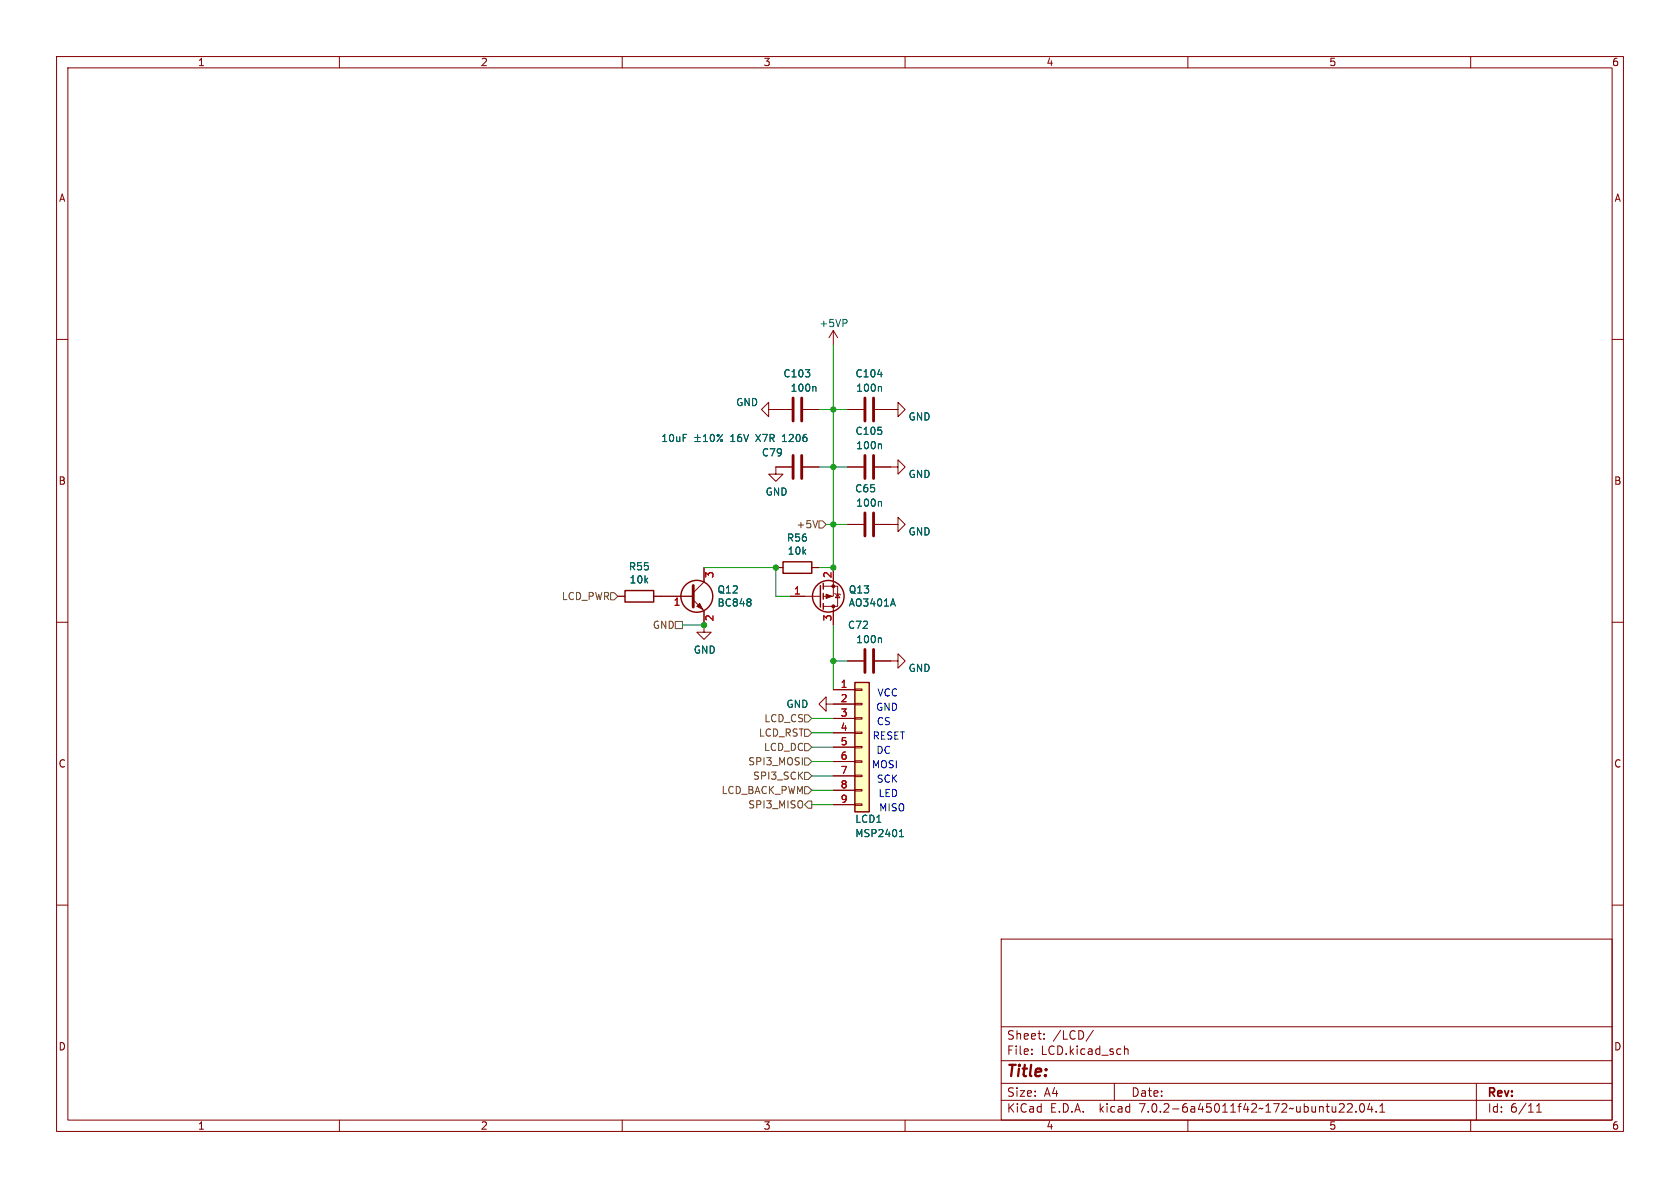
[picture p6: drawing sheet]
<svg xmlns="http://www.w3.org/2000/svg" width="297mm" height="210mm" viewBox="0 0 297 210" stroke-linecap="round" stroke-linejoin="round" font-family="sans-serif">
<defs><g id="words">
<text font-size="2.8" fill="#840000" x="178" y="190.8">Title:</text>
<g font-size="2.1" fill="#840000">
<text x="178" y="183.9">Sheet:</text>
<text x="186.2" y="183.9">/LCD/</text>
<text x="178" y="186.6">File:</text>
<text x="184" y="186.6">LCD.kicad_sch</text>
<text x="178" y="196.8">KiCad</text>
<text x="178" y="194">Size:</text>
<text x="184.6" y="194">A4</text>
<text x="185.7" y="196.8">E.D.A.</text>
<text x="194.4" y="196.8">kicad</text>
<text x="200" y="194">Date:</text>
<text x="201.5" y="196.8">7.0.2-6a45011f42~172~ubuntu22.04.1</text>
<text x="263" y="194.2">Rev:</text>
<text x="263" y="196.8">Id:</text>
<text x="267" y="196.8">6/11</text>
</g>
<g font-size="1.8" fill="#840000">
<text x="35" y="11.8">1</text>
<text x="85" y="11.8">2</text>
<text x="135" y="11.8">3</text>
<text x="185" y="11.8">4</text>
<text x="235" y="11.8">5</text>
<text x="285" y="11.8">6</text>
<text x="10.4" y="35.8">A</text>
<text x="285.4" y="35.8">A</text>
<text x="10.3" y="85.8">B</text>
<text x="285.3" y="85.8">B</text>
<text x="10.3" y="135.8">C</text>
<text x="285.3" y="135.8">C</text>
<text x="10.3" y="185.8">D</text>
<text x="285.3" y="185.8">D</text>
<text x="35" y="199.8">1</text>
<text x="85" y="199.8">2</text>
<text x="135" y="199.8">3</text>
<text x="185" y="199.8">4</text>
<text x="235" y="199.8">5</text>
<text x="285" y="199.8">6</text>
</g>
<g font-size="1.8" fill="#006464">
<text x="144.8" y="58">+5VP</text>
<text x="130.1" y="71.9">GND</text>
<text x="138.4" y="66.9">C103</text>
<text x="139.7" y="69.4">100n</text>
<text x="151.2" y="66.9">C104</text>
<text x="151.3" y="69.4">100n</text>
<text x="151.2" y="77">C105</text>
<text x="160.6" y="74.5">GND</text>
<text x="116.8" y="78.3">10uF</text>
<text x="129.1" y="78.3">16V</text>
<text x="133.7" y="78.3">X7R</text>
<text x="134.6" y="80.8">C79</text>
<text x="138.5" y="78.3">1206</text>
<text x="151.3" y="79.6">100n</text>
<text x="135.3" y="87.8">GND</text>
<text x="151.1" y="87.2">C65</text>
<text x="151.3" y="89.7">100n</text>
<text x="160.6" y="84.6">GND</text>
<text x="139.1" y="95.9">R56</text>
<text x="160.6" y="94.8">GND</text>
<text x="111.1" y="101">R55</text>
<text x="139.2" y="98.2">10k</text>
<text x="111.2" y="103.3">10k</text>
<text x="126.8" y="105.1">Q12</text>
<text x="126.8" y="107.4">BC848</text>
<text x="150" y="105.1">Q13</text>
<text x="150" y="107.4">AO3401A</text>
<text x="149.8" y="111.3">C72</text>
<text x="151.3" y="113.9">100n</text>
<text x="122.6" y="115.7">GND</text>
<text x="160.6" y="118.9">GND</text>
<text x="139" y="125.3">GND</text>
<text x="151.1" y="145.6">LCD1</text>
<text x="151.1" y="148.1">MSP2401</text>
</g>
<g font-size="1.8" fill="#725600">
<text x="140.7" y="93.5">+5V</text>
<text x="99.2" y="106.2">LCD_PWR</text>
<text x="115.3" y="111.3">GND</text>
<text x="134" y="130.4">LCD_RST</text>
<text x="135" y="127.8">LCD_CS</text>
<text x="132.2" y="135.4">SPI3_MOSI</text>
<text x="133" y="138">SPI3_SCK</text>
<text x="134.9" y="132.9">LCD_DC</text>
<text x="127.4" y="140.5">LCD_BACK_PWM</text>
<text x="132.2" y="143.1">SPI3_MISO</text>
</g>
<g font-size="1.8" fill="#a90000">
<text x="119" y="107.3">1</text>
<text x="126.4" y="102.3" transform="rotate(-90 126.4 102.3)">3</text>
<text x="140.3" y="105.2">1</text>
<text x="147.1" y="102.3" transform="rotate(-90 147.1 102.3)">2</text>
<text x="126.4" y="109.9" transform="rotate(-90 126.4 109.9)">2</text>
<text x="147.1" y="109.9" transform="rotate(-90 147.1 109.9)">3</text>
<text x="148.6" y="121.7">1</text>
<text x="148.6" y="124.2">2</text>
<text x="148.6" y="126.7">3</text>
<text x="148.6" y="129.3">4</text>
<text x="148.6" y="131.8">5</text>
<text x="148.6" y="134.4">6</text>
<text x="148.6" y="136.9">7</text>
<text x="148.6" y="139.4">8</text>
<text x="148.6" y="142">9</text>
</g>
<g font-size="1.8" fill="#0000c2">
<text x="154.8" y="125.7">GND</text>
<text x="155" y="123.2">VCC</text>
<text x="154.1" y="130.8">RESET</text>
<text x="154.9" y="128.3">CS</text>
<text x="154" y="135.9">MOSI</text>
<text x="154.8" y="133.4">DC</text>
<text x="154.9" y="138.4">SCK</text>
<text x="155.2" y="141">LED</text>
<text x="155.3" y="143.5">MISO</text>
</g>
</g></defs>
<g fill="none" stroke="#840000" stroke-width=".18">
<path d="M10 10h277v190h-277zM12 12h273v186h-273zM60 10v2M110 10v2M160 10v2M210 10v2M260 10v2M10 60h2M147.3 58.4v2.6M147.3 58.4l-.7 1.3M147.3 58.4l.8 1.3M285 60h2"/>
<path d="M135.9 72.4v-1.3l-1.3 1.3 1.3 1.3v-1.3h4.1M142 72.4h2.8M149.9 72.4h2.8M154.7 72.4h4v-1.3l1.3 1.3-1.3 1.3v-1.3M140 82.6h-2.8v1.2h1.2l-1.2 1.3-1.3-1.3h1.3M142 82.6h2.8M149.9 82.6h2.8M149.9 92.7h2.8M154.7 82.6h4v-1.3l1.3 1.3-1.3 1.2v-1.2M154.7 92.7h4v-1.3l1.3 1.3-1.3 1.3v-1.3M10 110h2M109.2 105.4h1.3"/>
<path d="M115.6 105.4h7M122.6 106l1.9 2v3.8h1.2l-1.2 1.2-1.3-1.2h1.3M124.5 100.3v2.6l-1.9 1.9M137.2 100.3h1.2M139.7 105.4h5.3M143.5 100.3h1.3M145.5 103.6h2.6v3.6h-2.6M147.3 100.3v5.1h-1.8M147.3 107.2v3.3M147.6 104.9l.1 .1h.8l.1 .2M148.1 105l.4 .7h-.8zM149.9 116.8h2.8"/>
<path d="M154.7 116.8h4v-1.2l1.3 1.2-1.3 1.3v-1.3M285 110h2M146 124.5v-1.3l-1.2 1.3 1.2 1.2v-1.2h5.1M147.3 121.9h3.8M147.3 127h3.8M147.3 129.5h3.8M147.3 132.1h3.8M147.3 134.6h3.8M147.3 137.2h3.8M147.3 139.7h3.8M151.1 139.6h1.3v.2h-1.3zM151.1 137h1.3v.3h-1.3z"/>
<path d="M151.1 134.5h1.3v.2h-1.3zM151.1 132h1.3v.2h-1.3zM151.1 129.4h1.3v.3h-1.3zM151.1 126.9h1.3v.2h-1.3zM151.1 124.3h1.3v.3h-1.3zM151.1 121.8h1.3v.2h-1.3zM10 160h2M147.3 142.2h3.8M151.1 142.1h1.3v.3h-1.3zM285 160h2M177 166h108v32h-108zM60 198v2"/>
<path d="M110 198v2M160 198v2M177 194.5h108M177 191.5h108M177 187.5h108M177 181.5h108M182.4 186.3v.1M182.4 185.5v.1M184.6 183.6v.1M184.6 182.8v.1M193.3 182.1l-1.3 2M197 191.5v3"/>
<path d="M198.8 184.9v1.5M198.8 185.5l.2-.1 .4 .1v.9M210 198v2M237.5 195.2l.1 .2v.3l-.9 .9h.9M238.2 195.2l.6-.1 .2 .1 .1 .3-1 1.1h1M239.7 196.5v.1M240.5 195.2l.2-.1a.81 .81 0 0 1 .6 .6 .81 .81 0 0 1-.3 .8l-.1 .1a.81 .81 0 0 1-.4-1.4zM242.1 195l-.3 1.1h.9M242.5 195.6v1M243.3 196.5v.1M243.9 196.6h.9M243.9 195.5l.5-.4v1.5"/>
<path d="M260 198v2M261 191.5v6.5M271.6 196.6h.9M271.6 195.5l.5-.4v1.5"/>
</g>
<path d="M151.1 120.7h2.6v22.8h-2.6z" fill="#ffffc2" stroke="#ffffc2" stroke-width=".18"/>
<g fill="none" stroke="#840000" stroke-width=".25">
<path d="M138.4 99.3h5.1v2h-5.1zM110.5 104.4h5.1v2h-5.1zM145 103.5v3.8M145.5 103.1v1M145.5 104.9v1M145.5 106.7v1M151.1 120.7h2.6v22.8h-2.6z"/>
<circle cx="123.2" cy="105.4" r="2.82"/>
<circle cx="146.4" cy="105.4" r="2.79"/>
</g>
<g fill="none" stroke="#006464" stroke-width=".18">
<path d="M149.7 56.6v.4M122.8 77.3h1M122.8 78.1h1M123.3 76.8v1M124.4 78.1h.7M124.4 77.2l.3-.4v1.3M125.7 76.9l.2-.1a.68 .68 0 0 1 .4 .6 .68 .68 0 0 1-.4 .7l-.2-.2-.1-.3zM127.7 76.8l-.9 1.3M144.1 68.3l.1 .2v.7M155.7 78.5l.1 .2v.6M155.7 68.3l.1 .2v.7M155.7 88.6l.1 .2v.7"/>
<path d="M132.7 106v.3M132.7 106.5v.5M155.7 112.8l.1 .2v.6M157.9 105.9l.4 1.2M159 147.9h.7M159.1 146.9l.3-.3v1.3"/>
<circle cx="127" cy="77" r=".18"/>
<circle cx="127.6" cy="77.9" r=".18"/>
</g>
<g fill="none" stroke="#840000" stroke-width=".51">
<path d="M140.2 70.4v4M141.7 70.4v4M152.9 70.4v4M154.4 70.4v4M140.2 80.5v4.1M141.7 80.5v4.1M152.9 80.5v4.1M152.9 90.7v4M154.4 80.5v4.1M154.4 90.7v4M122.6 103.5v3.8M152.9 114.8v4.1"/>
<path d="M154.4 114.8v4.1"/>
</g>
<g fill="#840000" stroke="#840000" stroke-width=".18">
<path d="M146 105l1.1 .4-1.1 .4z"/>
<path d="M123.2 107.2l.5-.5 .5 1z"/>
<circle cx="147.3" cy="103.6" r=".25"/>
<circle cx="147.3" cy="107.2" r=".25"/>
</g>
<path d="M144.6 92l-.5 1.3M144.8 92.1h.6l.6 .6-.6 .6h-.6zM107.9 104.8h.7l.6 .6-.6 .6h-.7zM119.4 109.9h1.2v1.2h-1.2zM142.2 128.9h.7l.6 .6-.6 .7h-.7zM142.2 134h.7l.6 .6-.6 .7h-.7zM142.2 126.4h.7l.6 .6-.6 .6h-.7zM142.2 136.5h.7l.6 .7-.6 .6h-.7zM142.2 139.1h.7l.6 .6-.6 .6h-.7zM142.2 131.4h.7l.6 .7-.6 .6h-.7zM142.9 141.6h.6v1.3h-.6l-.7-.7z" fill="none" stroke="#725600" stroke-width=".18"/>
<g fill="none" stroke="#009600" stroke-width=".18">
<path d="M144.8 72.4h5.1M147.3 61v39.3h-2.5M144.8 82.6h5.1M146 92.7h3.9M120.6 110.5h3.9M124.5 100.3h12.7v5.1h2.5M147.3 110.5v11.4M147.3 116.8h2.6M143.5 129.5h3.8M143.5 137.2h3.8M143.5 134.6h3.8M143.5 139.7h3.8"/>
<path d="M143.5 132.1h3.8M143.5 127h3.8M143.5 142.2h3.8"/>
</g>
<g fill="#009600" stroke="#009600" stroke-width=".18">
<circle cx="147.3" cy="92.7" r=".46"/>
<circle cx="147.3" cy="72.4" r=".46"/>
<circle cx="147.3" cy="82.6" r=".46"/>
<circle cx="137.2" cy="100.3" r=".46"/>
<circle cx="147.3" cy="100.3" r=".46"/>
<circle cx="124.5" cy="110.5" r=".46"/>
<circle cx="147.3" cy="116.8" r=".46"/>
</g>
<use href="#words"/>
</svg>
